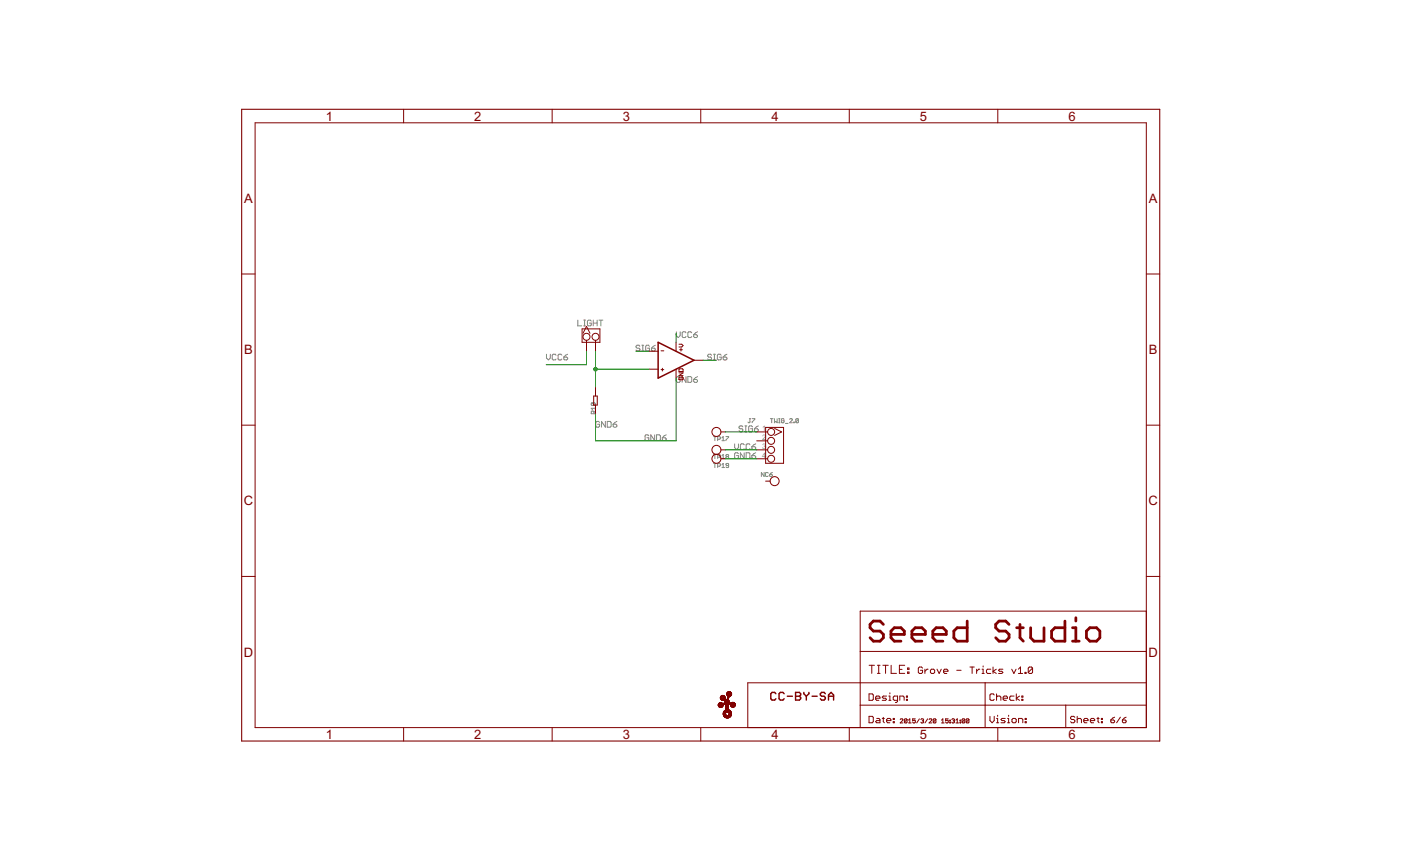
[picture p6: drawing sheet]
<svg xmlns="http://www.w3.org/2000/svg" width="356mm" height="216mm" viewBox="0 0 356 216" stroke-linecap="round" stroke-linejoin="round" font-family="sans-serif">
<defs><g id="words">
<g font-size="3.7" fill="#800000">
<text x="82.7" y="30.6">1</text>
<text x="120.4" y="30.6">2</text>
<text x="158.1" y="30.6">3</text>
<text x="195.8" y="30.6">4</text>
<text x="233.5" y="30.6">5</text>
<text x="271.2" y="30.6">6</text>
<text x="61.9" y="51.5">A</text>
<text x="291.6" y="51.5">A</text>
<text x="61.9" y="89.9">B</text>
<text x="291.6" y="89.9">B</text>
<text x="61.9" y="128.2">C</text>
<text x="291.5" y="128.2">C</text>
<text x="61.9" y="166.6">D</text>
<text x="291.5" y="166.6">D</text>
<text x="82.7" y="187.5">1</text>
<text x="120.4" y="187.5">2</text>
<text x="158.1" y="187.5">3</text>
<text x="195.8" y="187.5">4</text>
<text x="233.5" y="187.5">5</text>
<text x="271.2" y="187.5">6</text>
</g>
<g font-size="2.1" fill="#808080">
<text x="193.4" y="109.3">1</text>
<text x="193.4" y="111.5">2</text>
<text x="193.4" y="113.8">3</text>
<text x="193.4" y="116.1">4</text>
</g>
</g></defs>
<g fill="none" stroke="#808080" stroke-width=".25">
<path d="M138.7 89.9v.9l.5 .5 .5-.5v-.9M141.1 90.1l-.2-.2h-.5l-.2 .2v1l.2 .2h.5l.2-.2M142.6 90.1l-.2-.2h-.5l-.3 .2v1l.3 .2h.5l.2-.2M143.1 90.6h.7l.3 .5-.3 .2h-.5l-.2-.2zM144.1 89.9l-1 .7M146.7 81.2v1.5h.9M148.1 82.7h.5M148.1 81.2h.5M148.4 81.2v1.5M150.1 81.5l-.3-.3h-.4l-.3 .3v.9l.3 .3h.4l.3-.3v-.4h-.5M150.6 82h1M150.6 81.2v1.5"/>
<path d="M151.6 81.2v1.5M152 81.2h1M152.5 81.2v1.5M162.4 87.8l-.2-.2h-.5l-.3 .5 .3 .2h.5l.2 .5-.2 .2h-.5l-.3-.2M162.9 87.6h.5M162.9 89h.5M163.2 87.6v1.4M164.8 87.8l-.2-.2h-.5l-.2 .2v1l.2 .2h.5l.2-.2v-.5h-.4M165.4 88.3h.7l.2 .5-.2 .2h-.5l-.2-.2zM166.3 87.6l-.9 .7M171.7 84.2v1l.4 .4 .5-.4v-1M172.6 95.8l-.2-.3h-.5l-.2 .3v1l.2 .2h.5l.2-.2v-.5h-.5"/>
<path d="M174.1 84.4l-.2-.2h-.5l-.3 .2v1l.3 .2h.5l.2-.2M174.1 95.5v1.5l-1-1.5v1.5M174.6 95.5h.7l.3 .3v1l-.3 .2h-.7zM175.6 84.4l-.3-.2h-.5l-.2 .2v1l.2 .2h.5l.3-.2M176.1 96.3h.7l.2 .5-.2 .2h-.5l-.2-.2zM176.1 84.9h.7l.2 .5-.2 .2h-.5l-.2-.2zM177 95.5l-.9 .8M177 84.2l-.9 .7M180.6 90.1l-.2-.2h-.5l-.3 .2 .3 .5h.5l.2 .2-.2 .5h-.5l-.3-.2M181.1 89.9h.5M181.1 91.3h.5M181.3 89.9v1.4"/>
<path d="M183 90.1l-.2-.2h-.5l-.2 .2v1l.2 .2h.5l.2-.2v-.5h-.4M183.5 90.6h.8l.2 .5-.2 .2h-.5l-.3-.2zM184.5 89.9l-1 .7M150.2 102.2l-.1 .5 .1 .2h.7M150.2 102.2h.7l.2 .2-.2 .5M150.2 102.2l.7 .7M150.7 105v-.5l-.5-.2-.1 .7h1M151.1 104.3l-.4 .3M151.1 103.6h-1l.3 .3M151.1 103.3v.6M152.2 107.2l-.3-.3h-.5l-.2 .3v.9l.2 .3h.5l.3-.3v-.5h-.5M153.6 106.9v1.5l-.9-1.5v1.5"/>
<path d="M154.1 106.9h.8l.2 .3v.9l-.2 .3h-.8zM155.6 107.6h.7l.3 .5-.3 .3h-.4l-.3-.3zM156.6 106.9l-1 .7M164.7 110.6l-.3-.3h-.4l-.3 .3v.9l.3 .3h.4l.3-.3v-.4h-.5M166.2 110.3v1.5l-1-1.5v1.5M166.6 110.3h.8l.2 .3v.9l-.2 .3h-.8zM168.1 111.1h.7l.3 .4-.3 .3h-.4l-.3-.3zM169.1 110.3l-1 .8M181.1 110.8h.7M181.1 115.3h.7M181.1 117.6h.7M181.5 110.8v1"/>
<path d="M181.5 115.3v1M181.5 117.6v1M182.2 111.4l.6-.1-.1-.5h-.5v1M182.2 116l.6-.2-.1-.5h-.5v1M182.2 118.3l.6-.2-.1-.5h-.5v1M183.2 111.1l.4-.3v1M183.2 115.7l.4-.4v1M183.2 117.9l.4-.3v1M183.2 111.8h.7M183.2 116.3h.7M183.2 118.6h.7M184.3 110.8h.6l-.6 1"/>
<path d="M184.4 115.8l-.1-.1 .1-.4 .5 .2-.1 .3M184.4 115.8l-.1 .2 .1 .3 .5-.1-.1-.4M184.4 115.8h.4M184.9 118.1h-.5l-.1-.2 .1-.3 .5 .2v.6l-.1 .2-.5-.2M186.5 112.6v1l.4 .4 .5-.4v-1M187.4 115.1l-.2-.2h-.5l-.2 .2v1l.2 .2h.5l.2-.2v-.5h-.5M188.6 108.3l-.3-.2h-.5l-.2 .2 .2 .5h.5l.3 .2-.3 .5h-.5l-.2-.2M188.9 112.8l-.3-.2h-.4l-.3 .2v1l.3 .2h.4l.3-.2M188.9 114.9v1.4l-1-1.4v1.4M189.1 108.1h.4M189.1 109.5h.4M189.3 108.1v1.4"/>
<path d="M189.4 114.9h.7l.3 .2v1l-.3 .2h-.7zM190.2 106.2h.3M190.4 106.2v.9l-.2 .2-.4-.2M190.4 112.8l-.3-.2h-.5l-.2 .2v1l.2 .2h.5l.3-.2M190.8 115.6h.8l.2 .5-.2 .2h-.5l-.3-.2zM190.8 113.3h.8l.2 .5-.2 .2h-.5l-.3-.2zM190.9 106.2h.7l-.7 1.1M191 108.3l-.2-.2h-.5l-.3 .2v1l.3 .2h.5l.2-.2v-.5h-.5M191.5 108.8h.7l.3 .5-.3 .2h-.5l-.2-.2zM191.8 114.9l-1 .7M191.8 112.6l-1 .7M192.5 108.1l-1 .7"/>
<path d="M194 119.9v1l-.7-1v1M195.5 106.2h.7M195.9 106.2v1.1M196 119.9l-.7 .5M196.6 106.2v1.1l.3-.4 .4 .4v-1.1M197.6 106.2h.4M197.6 107.3h.4M197.8 106.2v1.1M199 106.4l-.2-.2-.5 .2v.7l.2 .2 .5-.2v-.4h-.3M199.4 107.4h.6M200.4 106.4l.2-.2 .5 .2-.7 .9h.7M201.5 107.1l.1 .2z"/>
<path d="M202.7 106.4l-.2-.2-.5 .2v.7M202.7 106.4v.7l-.2 .2-.5-.2M202.7 106.4l-.7 .7M195 120l-.2-.1-.5 .1v.7l.2 .2 .5-.2M195.3 120.4h.6l.1 .3-.5 .2z"/>
</g>
<g fill="none" stroke="#800000" stroke-width=".25">
<path d="M64.7 31.2h226.3v153.4h-226.3zM102.4 27.7v3.5M140.1 27.7v3.5M177.9 27.7v3.5M215.6 27.7v3.5M253.3 27.7v3.5M61.3 69.5h3.4M291 69.5h3.4M147.7 83.4h4.6v3.4h-4.6zM148 84.6l.9-1.8 .9 1.8M148.9 86.3v2.8M151.2 86.3v2.8"/>
<path d="M151.2 98.2v2.3M164.8 89.1h2.2M164.8 93.7h2.2M167.8 89h.7M167.8 93.8h.7M168.1 93.4v.7M171.6 86.8v2.3M171.6 93.7v2.2M172.3 87.3h.7l.4 .4-.4 .3h-.7M172.3 94.6h1.1l-1.1 .7h1.1M172.5 95.7l-.2 .1 .2 .6h.7l.2-.2-.2-.5h-.4v.3M172.5 88.7h.7"/>
<path d="M172.5 93.6h.7l.2 .7h-1.1zM172.8 88.4v.7M176.1 91.4h2.3M61.3 107.9h3.4M150.7 100.5h.9v2.3h-.9zM151.2 102.8v2.2M183 109.6h1.1M183 114.1h1.1M183 116.4h1.1M192.1 109.6h2.7M192.1 111.8h2.7M192.1 114.1h2.7"/>
<path d="M192.1 116.4h2.7M194.3 108.4h4.6v9.1h-4.6zM196.6 108.7l1.8 .9-1.8 .9M291 107.9h3.4M194.3 122.1h1.2M61.3 146.2h3.4M291 155h-72.7v29.6M291 146.2h3.4M218.2 173.2h-28.4v11.4M218.3 178.9h72.7M218.3 173.2h72.7M218.3 165.3h72.7"/>
<path d="M220.6 176h.8l.3 .3v1.1l-.3 .3h-.8zM220.6 168.8h1.4M221.3 168.8v2M222.2 177.1h1.2l-.3-.5h-.6l-.3 .3v.5l.3 .3h.6M222.7 168.8h.7M222.7 170.8h.7M223 168.8v2M224.1 168.8h1.3M224.8 168.8v2M225 176.6h-.8l-.3 .3 1.1 .5-.3 .3h-.8M225.6 177.7h.5M225.6 176.6h.3v1.1"/>
<path d="M225.9 175.8v.2M226.2 168.8v2h1.3M227.8 177.7h-.8l-.3-.3v-.5l.3-.3h.8v1.3l-.5 .3M228.3 169.8h.7M228.4 177.7v-1.1h.8l.3 .3v.8M229.6 168.8h-1.3v2h1.3M230.1 176.6h.2v.3h-.2zM230.1 177.4h.2v.3h-.2zM230.4 169.5h.3v.3h-.3zM230.4 170.5h.3v.3h-.3zM234.2 169.5l-.3-.3h-.5l-.3 .3v1.1l.3 .3h.5l.3-.3v-.5h-.6M234.8 169.8v1.1"/>
<path d="M235.6 169.8h-.3l-.5 .5M236.2 170.1l.2-.3h.6l.2 .3v.5l-.2 .3h-.6l-.2-.3zM237.8 169.8l.6 1.1 .5-1.1M239.5 170.3h1.1l-.3-.5h-.5l-.3 .3v.5l.3 .3h.5M242.8 170.1h1.1M246.2 169.2h1.1M246.7 169.2v1.7M247.9 169.8v1.1M248.7 169.8h-.3l-.5 .5M249.3 170.9h.5M249.3 169.8h.2v1.1M249.5 169v.2"/>
<path d="M250 173.2v11.4M251.5 169.8h-.8l-.3 .3v.5l.3 .3h.8M252.1 169.2v1.7M252.3 176.3l-.2-.3h-.6l-.2 .3v1.1l.2 .3h.6l.2-.3M252.9 169.8l-.8 .5 .8 .6M252.9 176.9l.3-.3h.6l.2 .3v.8M252.9 176v1.7M254.6 169.8h-.9l-.3 .3 .3 .2h.6l.3 .3-.3 .3h-.9M254.6 177.1h1.1l-.3-.5h-.5l-.3 .3v.5l.3 .3h.5M256.8 169.8l.5 1.1 .6-1.1M257.4 176.6h-.8l-.3 .3v.5l.3 .3h.8M258 176v1.7"/>
<path d="M258.5 170.9h1.1M258.5 169.8l.5-.6v1.7M258.8 176.6l-.8 .5 .8 .6M259.4 177.4h.2v.3h-.2zM259.4 176.6h.2v.3h-.2zM260.2 170.6h.2v.3h-.2zM262.1 169.5l-.3-.3h-.5l-.3 .3v1.1M262.1 169.5v1.1l-.3 .3h-.5l-.3-.3M262.1 169.5l-1.1 1.1M270.5 178.9v5.7M102.4 184.6v3.4M140.1 184.6v3.4"/>
<path d="M177.9 184.6v3.4M215.6 184.6v3.4M220.6 181.7h.8l.3 .3v1.1l-.3 .3h-.8zM222.5 182.3h.6l.3 .2v.9h-.9l-.3-.3 .3-.3h.9M223.9 182.3h.6M224.2 182v1.1l.3 .3M225 182.8h1.1l-.2-.5h-.6l-.3 .2v.6l.3 .3h.6M226.7 183.1h.3v.3h-.3zM226.7 182.3h.3v.2h-.3zM228.5 182.5l.2-.1 .5 .1-.7 .9h.7M230.2 182.5v.7l-.1 .2-.5-.2M230.2 182.5l-.5-.1-.1 .1v.7"/>
<path d="M230.2 182.5l-.6 .7M230.6 183.4h.7M230.6 182.7l.3-.3v1M232.3 182.4h-.7v.5l.6-.2 .1 .5-.1 .2-.6-.2M233.4 182.4l-.7 1M233.7 182.5l.6-.1 .1 .1-.1 .4M234.1 182.9h.2M234.3 182.9l.1 .1-.1 .4-.6-.2M235.5 182.4l-.7 1M235.8 182.5l.2-.1 .5 .1-.7 .9h.7M237.6 182.5v.7l-.2 .2-.5-.2M237.6 182.5l-.6-.1-.1 .1v.7"/>
<path d="M237.6 182.5l-.7 .7M239 183.4h.6M239 182.7l.3-.3v1M240.7 182.4h-.7v.5l.5-.2 .2 .5-.2 .2-.5-.2M241.1 183.2l.1 .2zM241.1 182.7l.1 .2zM241.6 182.5l.5-.1 .2 .1-.2 .4M241.9 182.9h.2M242.1 182.9l.2 .1-.2 .4-.5-.2M242.6 183.4h.7M242.6 182.7l.4-.3v1M243.7 183.2l.1 .2z"/>
<path d="M243.7 182.7l.1 .2zM244.9 182.5v.7l-.2 .2-.5-.2M244.9 182.5l-.5-.1-.2 .1v.7M244.9 182.5l-.7 .7M245.9 182.5v.7l-.1 .2-.6-.2M245.9 182.5l-.5-.1-.2 .1v.7M245.9 182.5l-.7 .7M251.3 181.7v1.1l.5 .6 .5-.6v-1.1M252.9 183.4h.6M252.9 182.3h.3v1.1M253.2 181.5v.2M253.3 184.6v3.4"/>
<path d="M255.1 182.3h-.8l-.2 .2 1 .6-.2 .3h-.8M255.7 183.4h.6M255.7 182.3h.3v1.1M256 181.5v.2M256.9 182.5l.2-.2h.6l.2 .2v.6l-.2 .3h-.6l-.2-.3zM258.5 183.4v-1.1h.8l.3 .2v.9M260.2 183.1h.3v.3h-.3zM260.2 182.3h.3v.2h-.3zM272.8 182l-.3-.3h-.5l-.3 .3 .3 .5h.5l.3 .3-.3 .6h-.5l-.3-.3M273.4 182.5l.3-.2h.5l.3 .2v.9M273.4 181.7v1.7M275.1 182.8h1.1l-.3-.5h-.5l-.3 .2v.6l.3 .3h.5"/>
<path d="M276.8 182.8h1.1l-.3-.5h-.6l-.2 .2v.6l.2 .3h.6M278.4 182.3h.6M278.7 182v1.1l.3 .3M279.5 183.1h.3v.3h-.3zM279.5 182.3h.3v.2h-.3zM281.9 182.7h.8l.2 .4-.2 .3h-.5l-.3-.3zM282.9 181.9l-1 .8M284.4 181.9l-1 1.5M284.9 182.7h.7l.2 .4-.2 .3h-.5l-.2-.3zM285.8 181.9l-.9 .8"/>
<circle cx="148.9" cy="85.4" r=".89"/>
<circle cx="151.2" cy="85.4" r=".89"/>
<circle cx="181.8" cy="114.1" r="1.14"/>
<circle cx="181.8" cy="116.4" r="1.14"/>
<circle cx="181.8" cy="109.6" r="1.14"/>
<circle cx="195.7" cy="114.1" r=".89"/>
<circle cx="195.7" cy="109.6" r=".89"/>
<circle cx="195.7" cy="116.4" r=".89"/>
<circle cx="195.7" cy="111.8" r=".89"/>
<circle cx="196.6" cy="122.1" r="1.14"/>
</g>
<path d="M167 86.8l9.1 4.6-9.1 4.5z" fill="none" stroke="#800000" stroke-width=".38"/>
<g fill="#800000" stroke="#800000" stroke-width=".25">
<path d="M184.4 182.1h.4z"/>
<path d="M184.3 182.1h.6z"/>
<path d="M184.2 182.1h.8z"/>
<path d="M184.2 182l.8 .1z"/>
<path d="M184.1 182l1 .1z"/>
<path d="M184.1 182h1z"/>
<path d="M184.1 181.9l1.1 .1z"/>
<path d="M184 181.9l1.2 .1z"/>
<path d="M184 181.9h1.2z"/>
<path d="M184 181.9h1.3z"/>
<path d="M183.9 181.9h1.4z"/>
<path d="M183.9 181.8l1.4 .1z"/>
<path d="M183.9 181.8h1.5z"/>
<path d="M183.8 181.8h1.6z"/>
<path d="M183.8 181.7l1.6 .1z"/>
<path d="M183.8 181.7h1.7z"/>
<path d="M183.7 181.7h1.8z"/>
<path d="M183.7 181.6l1.8 .1z"/>
<path d="M183.7 181.6h1.8z"/>
<path d="M183.7 181.5l.9 .1z"/>
<path d="M184.7 181.5l.8 .1z"/>
<path d="M183.7 181.5l.8 .1z"/>
<path d="M184.8 181.5l.7 .1z"/>
<path d="M183.7 181.5h.7z"/>
<path d="M184.8 181.5h.8z"/>
<path d="M184.9 181.5h.7z"/>
<path d="M183.6 181.5h.7z"/>
<path d="M183.6 181.4l.7 .1z"/>
<path d="M184.9 181.4l.7 .1z"/>
<path d="M185 181.4l.6 .1z"/>
<path d="M183.6 181.4h.7z"/>
<path d="M185 181.4h.6z"/>
<path d="M183.6 181.4h.6z"/>
<path d="M183.6 181.3l.6 .1z"/>
<path d="M185 181.3l.6 .1z"/>
<path d="M183.6 181.3h.6z"/>
<path d="M185 181.3h.7z"/>
<path d="M185.1 181.3h.6z"/>
<path d="M183.6 181.3h.5z"/>
<path d="M183.6 181.2l.5 .1z"/>
<path d="M185.1 181.2l.5 .1z"/>
<path d="M183.6 181.2l.6 .1z"/>
<path d="M183.6 181.2h.5z"/>
<path d="M185.1 181.2h.5z"/>
<path d="M185.1 181.2h.6z"/>
<path d="M183.6 181.1l.5 .1z"/>
<path d="M185.1 181.1l.6 .1z"/>
<path d="M183.6 181.1h.5z"/>
<path d="M185.1 181.1h.6z"/>
<path d="M183.6 181l.5 .1z"/>
<path d="M185.1 181l.6 .1z"/>
<path d="M183.6 181h.5z"/>
<path d="M185.1 181h.6z"/>
<path d="M185.1 181h.5z"/>
<path d="M183.6 180.9l.6 .1z"/>
<path d="M185.1 180.9l.5 .1z"/>
<path d="M183.6 180.9l.5 .1z"/>
<path d="M183.6 180.9h.5z"/>
<path d="M185.1 180.9h.6z"/>
<path d="M183.6 180.9h.6z"/>
<path d="M183.6 180.8l.6 .1z"/>
<path d="M185 180.8l.6 .1z"/>
<path d="M183.6 180.8h.6z"/>
<path d="M185 180.8h.6z"/>
<path d="M183.6 180.7l.7 .1z"/>
<path d="M185 180.7l.6 .1z"/>
<path d="M184.9 180.7l.7 .1z"/>
<path d="M183.6 180.7h.7z"/>
<path d="M184.9 180.7h.7z"/>
<path d="M183.6 180.7h.8z"/>
<path d="M183.7 180.7h.7z"/>
<path d="M183.7 180.6l.7 .1z"/>
<path d="M184.8 180.6l.7 .1z"/>
<path d="M183.7 180.6l.8 .1z"/>
<path d="M184.7 180.6l.8 .1z"/>
<path d="M183.7 180.6h1.8z"/>
<path d="M183.7 180.5l1.8 .1z"/>
<path d="M183.7 180.5h1.8z"/>
<path d="M183.8 180.5h1.7z"/>
<path d="M183.8 180.4l1.6 .1z"/>
<path d="M183.8 180.4h1.6z"/>
<path d="M183.9 180.3l1.5 .1z"/>
<path d="M183.9 180.3l1.4 .1z"/>
<path d="M183.9 180.3h1.4z"/>
<path d="M184 180.3h1.3z"/>
<path d="M184 180.2l1.2 .1z"/>
<path d="M184.1 180.2h1.1z"/>
<path d="M184.1 180.2h1z"/>
<path d="M184.1 180.1l1 .1z"/>
<path d="M184.2 180.1h.9z"/>
<path d="M184.2 180.1h.8z"/>
<path d="M184.2 180l.8 .1z"/>
<path d="M184.3 180h.6z"/>
<path d="M184.3 179.9l.6 .1z"/>
<path d="M184.3 179.9h.6z"/>
<path d="M184.3 179.8l.6 .1z"/>
<path d="M184.3 179.8h.6z"/>
<path d="M184.3 179.7l.6 .1z"/>
<path d="M184.3 179.7h.6z"/>
<path d="M184.3 179.6l.6 .1z"/>
<path d="M184.3 179.6l.5 .1z"/>
<path d="M184.3 179.6h.5z"/>
<path d="M184.3 179.5l.5 .1z"/>
<path d="M184.3 179.5h.5z"/>
<path d="M182.8 179.4l.3 .1z"/>
<path d="M184.3 179.4l.5 .1z"/>
<path d="M182.7 179.4l.5 .1z"/>
<path d="M182.6 179.4h.6z"/>
<path d="M184.3 179.4h.5z"/>
<path d="M185.9 179.4h.3z"/>
<path d="M182.6 179.3l.7 .1z"/>
<path d="M184.3 179.3l.5 .1z"/>
<path d="M185.8 179.3l.4 .1z"/>
<path d="M182.5 179.3l.8 .1z"/>
<path d="M185.8 179.3l.5 .1z"/>
<path d="M182.5 179.3h.8z"/>
<path d="M184.3 179.3h.5z"/>
<path d="M185.7 179.3h.6z"/>
<path d="M185.7 179.3h.7z"/>
<path d="M182.5 179.3h.9z"/>
<path d="M185.6 179.3h.8z"/>
<path d="M182.4 179.2l1 .1z"/>
<path d="M184.3 179.2l.5 .1z"/>
<path d="M185.6 179.2l.8 .1z"/>
<path d="M182.4 179.2h1z"/>
<path d="M184.3 179.2h.5z"/>
<path d="M185.6 179.2h.9z"/>
<path d="M182.4 179.2h1.1z"/>
<path d="M185.5 179.2h1z"/>
<path d="M182.4 179.1l.5 .1z"/>
<path d="M183 179.1l.5 .1z"/>
<path d="M184.3 179.1l.5 .1z"/>
<path d="M185.5 179.1l1 .1z"/>
<path d="M182.4 179.1l.4 .1z"/>
<path d="M182.4 179.1h.4z"/>
<path d="M183.1 179.1h.4z"/>
<path d="M184.3 179.1h.5z"/>
<path d="M185.5 179.1h1z"/>
<path d="M182.4 179.1h.3z"/>
<path d="M185.5 179.1h.5z"/>
<path d="M186.1 179.1h.5z"/>
<path d="M182.3 179l.4 .1z"/>
<path d="M183.1 179l.4 .1z"/>
<path d="M184.3 179l.5 .1z"/>
<path d="M185.5 179l.4 .1z"/>
<path d="M186.1 179l.5 .1z"/>
<path d="M182.4 179l.3 .1z"/>
<path d="M183.2 179l.3 .1z"/>
<path d="M186.2 179l.4 .1z"/>
<path d="M182.3 179h.4z"/>
<path d="M183.2 179h.3z"/>
<path d="M184.3 179h.5z"/>
<path d="M185.5 179h.3z"/>
<path d="M186.2 179h.4z"/>
<path d="M182.3 179h.3z"/>
<path d="M185.4 179h.4z"/>
<path d="M186.3 179h.3z"/>
<path d="M182.3 178.9l.3 .1z"/>
<path d="M183.2 178.9l.3 .1z"/>
<path d="M184.3 178.9l.5 .1z"/>
<path d="M185.4 178.9l.4 .1z"/>
<path d="M186.3 178.9l.3 .1z"/>
<path d="M182.3 178.9h.3z"/>
<path d="M183.2 178.9h.3z"/>
<path d="M184.3 178.9h.5z"/>
<path d="M185.4 178.9h.4z"/>
<path d="M186.3 178.9h.3z"/>
<path d="M182.3 178.8l.3 .1z"/>
<path d="M183.2 178.8l.3 .1z"/>
<path d="M184.3 178.8l.5 .1z"/>
<path d="M185.4 178.8l.4 .1z"/>
<path d="M186.3 178.8l.3 .1z"/>
<path d="M183.2 178.8l.4 .1z"/>
<path d="M182.3 178.8h.3z"/>
<path d="M183.2 178.8h.4z"/>
<path d="M184.3 178.8h.5z"/>
<path d="M185.4 178.8h.3z"/>
<path d="M186.3 178.8h.3z"/>
<path d="M182.3 178.7l.4 .1z"/>
<path d="M183.2 178.7l.4 .1z"/>
<path d="M184.3 178.7l.5 .1z"/>
<path d="M185.4 178.7l.4 .1z"/>
<path d="M186.3 178.7l.3 .1z"/>
<path d="M184.2 178.7l.6 .1z"/>
<path d="M182.4 178.7h.3z"/>
<path d="M183.2 178.7h.5z"/>
<path d="M184.2 178.7h.6z"/>
<path d="M185.4 178.7h.4z"/>
<path d="M186.3 178.7h.3z"/>
<path d="M182.3 178.7h.4z"/>
<path d="M183.1 178.7h.7z"/>
<path d="M184.2 178.7h.7z"/>
<path d="M182.4 178.6l.3 .1z"/>
<path d="M183.1 178.6l.7 .1z"/>
<path d="M184.2 178.6l.7 .1z"/>
<path d="M185.4 178.6l.4 .1z"/>
<path d="M186.3 178.6l.3 .1z"/>
<path d="M182.4 178.6l.4 .1z"/>
<path d="M183.1 178.6l.8 .1z"/>
<path d="M185.3 178.6l.5 .1z"/>
<path d="M182.4 178.6h.4z"/>
<path d="M183 178.6h.9z"/>
<path d="M184.1 178.6h.9z"/>
<path d="M185.3 178.6h.5z"/>
<path d="M186.3 178.6h.3z"/>
<path d="M182.4 178.6h.5z"/>
<path d="M183 178.6h1z"/>
<path d="M185.2 178.6h.6z"/>
<path d="M186.2 178.6h.4z"/>
<path d="M182.4 178.5l2.6 .1z"/>
<path d="M185.2 178.5l.7 .1z"/>
<path d="M186.2 178.5l.4 .1z"/>
<path d="M185.1 178.5l.8 .1z"/>
<path d="M182.4 178.5h3.5z"/>
<path d="M186.1 178.5h.4z"/>
<path d="M182.4 178.5h4.1z"/>
<path d="M182.5 178.5h.9z"/>
<path d="M183.6 178.5h2.9z"/>
<path d="M182.5 178.4l.9 .1z"/>
<path d="M183.6 178.4l.9 .1z"/>
<path d="M184.6 178.4l1.9 .1z"/>
<path d="M182.5 178.4l.8 .1z"/>
<path d="M183.7 178.4l.7 .1z"/>
<path d="M184.7 178.4l1.8 .1z"/>
<path d="M182.5 178.4h.8z"/>
<path d="M183.7 178.4h.7z"/>
<path d="M184.7 178.4h.7z"/>
<path d="M185.5 178.4h1z"/>
<path d="M182.6 178.4h.7z"/>
<path d="M183.8 178.4h.5z"/>
<path d="M185.6 178.4h.9z"/>
<path d="M183.9 178.4h.4z"/>
<path d="M184.8 178.4h.5z"/>
<path d="M185.6 178.4h.8z"/>
<path d="M182.6 178.3l.6 .1z"/>
<path d="M183.9 178.3l.4 .1z"/>
<path d="M184.8 178.3l.5 .1z"/>
<path d="M185.7 178.3l.7 .1z"/>
<path d="M182.7 178.3h.5z"/>
<path d="M183.9 178.3h.4z"/>
<path d="M184.8 178.3h.4z"/>
<path d="M185.7 178.3h.7z"/>
<path d="M182.7 178.3h.4z"/>
<path d="M182.9 178.2l.1 .1z"/>
<path d="M183.9 178.2l.4 .1z"/>
<path d="M184.8 178.2l.4 .1z"/>
<path d="M185.7 178.2l.6 .1z"/>
<path d="M184.8 178.2l.3 .1z"/>
<path d="M185.8 178.2l.4 .1z"/>
<path d="M183.9 178.2h.4z"/>
<path d="M184.8 178.2h.3z"/>
<path d="M185.8 178.2h.4z"/>
<path d="M185.9 178.2h.2z"/>
<path d="M183.9 178.1l.4 .1z"/>
<path d="M184.8 178.1l.3 .1z"/>
<path d="M183.9 178.1h.4z"/>
<path d="M184.8 178.1h.3z"/>
<path d="M184 178.1h.3z"/>
<path d="M184 178l.3 .1z"/>
<path d="M184.8 178l.3 .1z"/>
<path d="M184 178h.3z"/>
<path d="M184.8 178h.3z"/>
<path d="M184 177.9l.3 .1z"/>
<path d="M184.7 177.9l.4 .1z"/>
<path d="M184 177.9l.4 .1z"/>
<path d="M184 177.9h.4z"/>
<path d="M184.7 177.9h.4z"/>
<path d="M184 177.9h.5z"/>
<path d="M184.6 177.9h.5z"/>
<path d="M184 177.8l1.1 .1z"/>
<path d="M184 177.8h1z"/>
<path d="M183.9 177.8h1.1z"/>
<path d="M183.9 177.7l1.1 .1z"/>
<path d="M183.9 177.7h1z"/>
<path d="M183.8 177.7h1.1z"/>
<path d="M183.8 177.6l1.1 .1z"/>
<path d="M183.3 177.6l.3 .1z"/>
<path d="M183.8 177.6l.4 .1z"/>
<path d="M184.3 177.6l.5 .1z"/>
<path d="M183.2 177.6h.9z"/>
<path d="M184.3 177.6h.5z"/>
<path d="M184.4 177.6h.4z"/>
<path d="M183.1 177.5l1 .1z"/>
<path d="M184.5 177.5l.3 .1z"/>
<path d="M183.1 177.5h.9z"/>
<path d="M184.6 177.5h.2z"/>
<path d="M183 177.5h1z"/>
<path d="M183 177.4l1 .1z"/>
<path d="M184.6 177.4l.2 .1z"/>
<path d="M183 177.4h1z"/>
<path d="M184.6 177.4h.2z"/>
<path d="M182.9 177.3l1.1 .1z"/>
<path d="M184.6 177.3l.2 .1z"/>
<path d="M184.6 177.3l.3 .1z"/>
<path d="M182.9 177.3h.4z"/>
<path d="M183.5 177.3h.5z"/>
<path d="M184.6 177.3h.3z"/>
<path d="M183.6 177.3h.4z"/>
<path d="M182.9 177.2l.4 .1z"/>
<path d="M183.6 177.2l.4 .1z"/>
<path d="M184.6 177.2l.3 .1z"/>
<path d="M182.9 177.2l.3 .1z"/>
<path d="M183.7 177.2l.3 .1z"/>
<path d="M182.9 177.2h.3z"/>
<path d="M183.7 177.2h.3z"/>
<path d="M184.6 177.2h.3z"/>
<path d="M184.7 177.2h.2z"/>
<path d="M182.9 177.1l.3 .1z"/>
<path d="M183.7 177.1l.3 .1z"/>
<path d="M184.7 177.1l.2 .1z"/>
<path d="M182.8 177.1l.4 .1z"/>
<path d="M183.7 177.1l.4 .1z"/>
<path d="M182.8 177.1h.4z"/>
<path d="M183.7 177.1h.4z"/>
<path d="M184.7 177.1h.2z"/>
<path d="M182.8 177l.4 .1z"/>
<path d="M183.7 177l.4 .1z"/>
<path d="M184.7 177l.2 .1z"/>
<path d="M182.8 177h.4z"/>
<path d="M183.7 177h.4z"/>
<path d="M184.7 177h.3z"/>
<path d="M182.9 176.9l.3 .1z"/>
<path d="M183.7 176.9l.4 .1z"/>
<path d="M184.7 176.9l.3 .1z"/>
<path d="M183.7 176.9l.3 .1z"/>
<path d="M182.9 176.9h.3z"/>
<path d="M183.7 176.9h.3z"/>
<path d="M184.7 176.9h.3z"/>
<path d="M182.9 176.8l.3 .1z"/>
<path d="M183.7 176.8l.3 .1z"/>
<path d="M184.7 176.8l.3 .1z"/>
<path d="M182.9 176.8l.4 .1z"/>
<path d="M183.6 176.8l.4 .1z"/>
<path d="M184.8 176.8l.2 .1z"/>
<path d="M182.9 176.8h.4z"/>
<path d="M183.6 176.8h.4z"/>
<path d="M184.8 176.8h.2z"/>
<path d="M182.9 176.7l.5 .1z"/>
<path d="M183.5 176.7l.5 .1z"/>
<path d="M184.8 176.7l.3 .1z"/>
<path d="M182.9 176.7l1.1 .1z"/>
<path d="M182.9 176.7h1.1z"/>
<path d="M184.8 176.7h.3z"/>
<path d="M183 176.7h.9z"/>
<path d="M184.7 176.7h.5z"/>
<path d="M183 176.6l.9 .1z"/>
<path d="M184.7 176.6l.6 .1z"/>
<path d="M184.8 176.6l.5 .1z"/>
<path d="M183 176.6h.9z"/>
<path d="M184.7 176.6h.7z"/>
<path d="M183.1 176.6h.7z"/>
<path d="M183.1 176.5l.7 .1z"/>
<path d="M184.7 176.5l.8 .1z"/>
<path d="M183.2 176.5l.5 .1z"/>
<path d="M183.2 176.5h.5z"/>
<path d="M184.7 176.5h.8z"/>
<path d="M183.3 176.4l.3 .1z"/>
<path d="M184.6 176.4l.9 .1z"/>
<path d="M183.4 176.4l.1 .1z"/>
<path d="M184.6 176.4l1 .1z"/>
<path d="M184.6 176.4h1z"/>
<path d="M184.6 176.3l.4 .1z"/>
<path d="M185.1 176.3l.5 .1z"/>
<path d="M184.5 176.3l.5 .1z"/>
<path d="M185.2 176.3l.4 .1z"/>
<path d="M184.5 176.3h.4z"/>
<path d="M185.2 176.3h.4z"/>
<path d="M185.3 176.3h.3z"/>
<path d="M184.5 176.3h.3z"/>
<path d="M185.3 176.3h.4z"/>
<path d="M184.5 176.2l.3 .1z"/>
<path d="M185.3 176.2l.4 .1z"/>
<path d="M184.5 176.2h.3z"/>
<path d="M185.3 176.2h.4z"/>
<path d="M184.5 176.1l.3 .1z"/>
<path d="M185.3 176.1l.4 .1z"/>
<path d="M184.5 176.1h.3z"/>
<path d="M185.4 176.1h.3z"/>
<path d="M184.5 176l.3 .1z"/>
<path d="M185.4 176l.3 .1z"/>
<path d="M184.5 176h.3z"/>
<path d="M185.4 176h.3z"/>
<path d="M185.3 176h.4z"/>
<path d="M184.5 175.9l.3 .1z"/>
<path d="M185.3 175.9l.4 .1z"/>
<path d="M184.5 175.9h.3z"/>
<path d="M185.3 175.9h.4z"/>
<path d="M184.5 175.8l.4 .1z"/>
<path d="M185.3 175.8l.3 .1z"/>
<path d="M185.2 175.8l.4 .1z"/>
<path d="M184.5 175.8h.5z"/>
<path d="M185.2 175.8h.4z"/>
<path d="M184.6 175.8h.4z"/>
<path d="M185.1 175.8h.5z"/>
<path d="M184.6 175.7l1 .1z"/>
<path d="M184.6 175.7h1z"/>
<path d="M184.6 175.7h.9z"/>
<path d="M184.7 175.6l.8 .1z"/>
<path d="M184.7 175.6h.8z"/>
<path d="M184.7 175.6h.7z"/>
<path d="M184.8 175.6h.6z"/>
<path d="M184.8 175.5l.6 .1z"/>
<path d="M184.8 175.5h.5z"/>
<path d="M184.9 175.5h.4z"/>
</g>
<g fill="none" stroke="#800000" stroke-width=".7">
<path d="M224.2 158.4l-.8-.8h-1.7l-.9 .8v.9l.9 .8h1.7l.8 .9v.8l-.8 .9h-1.7l-.9-.9M245.5 157.6v5.1h-2.5l-.9-.9v-1.7l.9-.8h2.5M256.1 158.4l-.8-.8h-1.7l-.9 .8v.9l.9 .8h1.7l.8 .9v.8l-.8 .9h-1.7l-.9-.9M258 159.3h1.7M258.9 158.4v3.4l.8 .9M261.6 159.3v2.5l.8 .9h2.6v-3.4M270.3 157.6v5.1h-2.5l-.9-.9v-1.7l.9-.8h2.5M272.2 159.3h.9v3.4M273.1 156.7v.9M226.1 161h3.4v-.9l-.8-.8h-1.7l-.9 .8v1.7l.9 .9h1.7M231.5 161h3.4v-.9l-.9-.8h-1.7l-.8 .8v1.7l.8 .9h1.7M236.8 161h3.4v-.9l-.9-.8h-1.7l-.8 .8v1.7l.8 .9h1.7"/>
<path d="M272.2 162.7h1.7M275.8 160.1l.8-.8h1.7l.9 .8v1.7l-.9 .9h-1.7l-.8-.9z"/>
</g>
<path d="M61.3 27.7h233.1v160.3h-233.1z" fill="none" stroke="#800000" stroke-width=".28"/>
<path d="M196.9 176l-.3-.3h-.6l-.4 .3v1.3l.4 .3h.6l.3-.3M199 176l-.3-.3h-.6l-.4 .3v1.3l.4 .3h.6l.3-.3M199.8 176.6h1.3M201.9 175.7h1l.3 .3v.3l-.3 .3 .3 .4v.3l-.3 .3h-1zM201.9 176.6h1M204 175.7v.3l.7 .6M204.7 176.6v1M205.3 175.7v.3l-.6 .6M206.1 176.6h1.3M209.5 176l-.3-.3h-.7l-.3 .3v.3l.3 .3h.7l.3 .4v.3l-.3 .3h-.7l-.3-.3M210.3 176.6h1.3M210.3 177.6v-1.3l.6-.6 .7 .6v1.3" fill="none" stroke="#800000" stroke-width=".36"/>
<path d="M148.9 89.1v3.4h-10.3M151.2 89.1v9.1M151.2 93.7h13.6M161.4 89.1h3.4M171.6 95.9v15.9h-20.4v-6.8M171.6 84.6v2.2M178.4 91.4h3.4M184.1 116.4h8M184.1 114.1h8M184.1 109.6h8" fill="none" stroke="#008000" stroke-width=".25"/>
<circle cx="151.2" cy="93.7" r=".44" fill="#008000" stroke="#008000" stroke-width=".25"/>
<use href="#words"/>
</svg>
